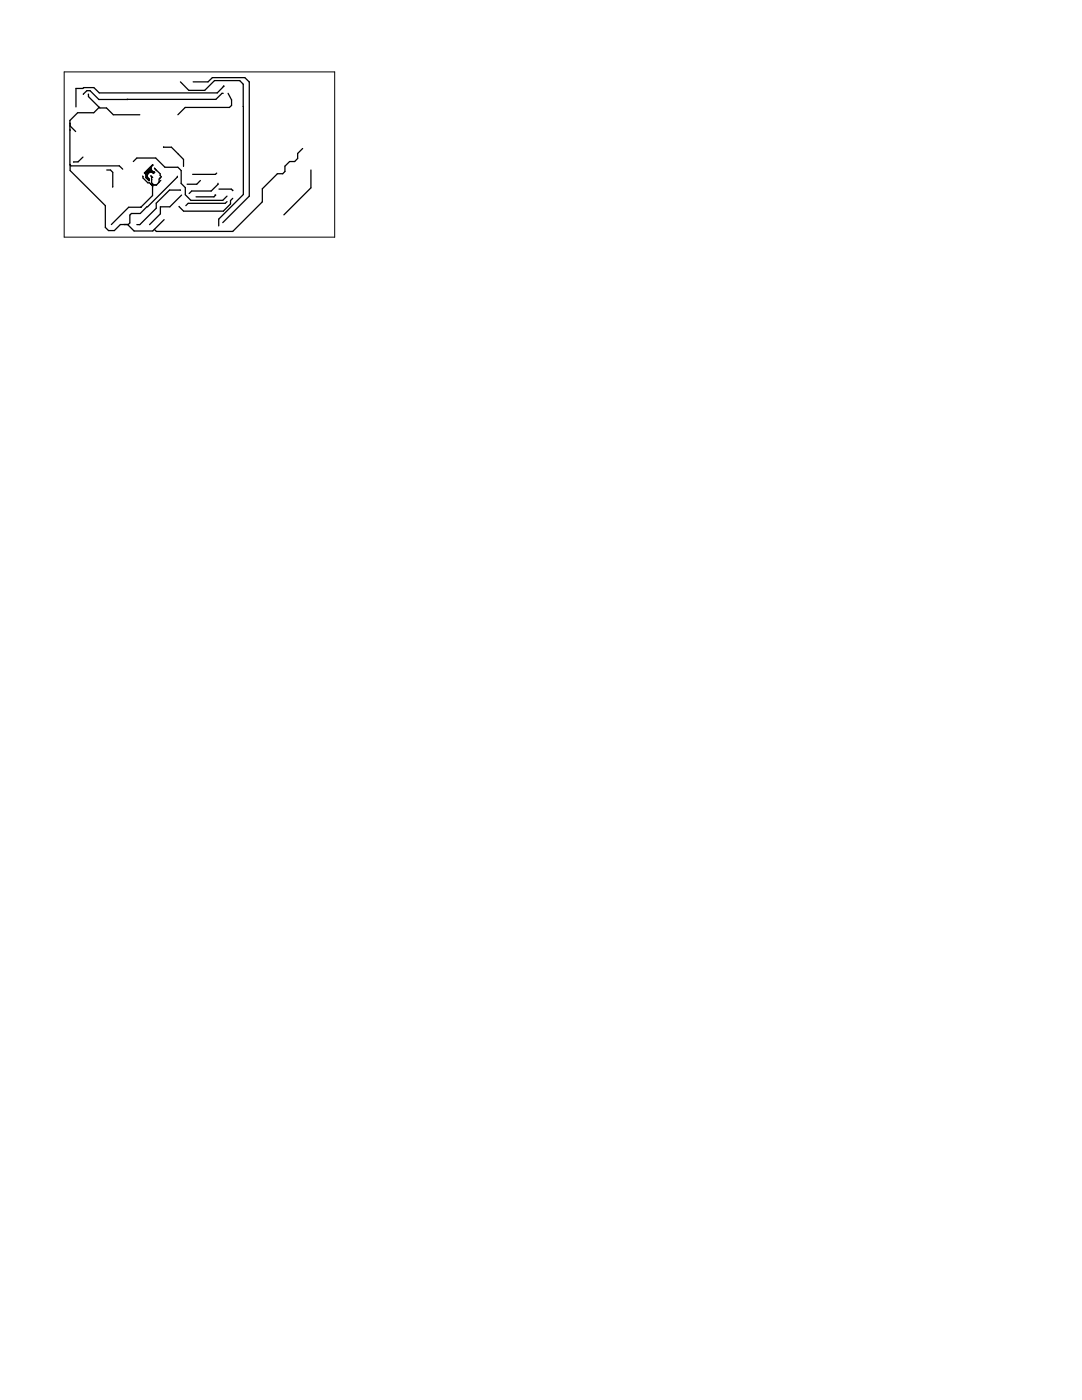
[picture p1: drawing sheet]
<svg xmlns="http://www.w3.org/2000/svg" width="216mm" height="279mm" viewBox="0 0 216 279" stroke-linecap="round" stroke-linejoin="round" font-family="sans-serif">
<g fill="none" stroke="#000" stroke-width=".25">
<path d="M17.6 18.8l.1 .5 2.2 2.2h1.4l1.3 1.4h5.3M25.4 19.8v.1M36 16.3l1.7 1.7h3.2l1.9-1.9h5l.7 .7 .1 22-5 4.9v1.4M38.5 16.3h3l.9-.8h6.5l.8 .9v22.7l-5.3 5.3M44.5 17.3l.2-.1-1.4 1.3h-23.5l-1.1-1-3.5 .2v3.6M44.5 18.6h-.2l-1.2 1.2-23.4 .1-1.7-1.8h-.7l-.7 .7M45.5 18.6l.7 1.3v1.1l-.4 .4h-8.8l-1.5 1.5M13.9 25.9l.1 .1M13.9 32.8l.1 .1M13.9 24.6h.1M14 25.1l1.1 1.1M14 33l.1 .1h9.7l.7 .7"/>
<path d="M16.6 31.3l-1 1h-.9M19.8 21.4l-1.1 1.1h-3.2l-1.6 1.5 .1 10 7 7v4.4l.7 .6h1.1l1.2-1.2h1.6l.3-.3v-1.6l.3-.3h1.8l7.4-7.3v-.1M21.3 33.9h.8l.4 .5v2.9M26.6 32.2l.7-.7h3.8l1.8 1.9h2.6l.7 .6v2.6l.8 .8v1.5l1.1 1.1h6.3l.9-.9M28.4 35.1l.1 .4 1 1h.3l.3 .2M28.9 34.4h.9M29 34.7h.5M29.1 34.9h.3M29.1 34.2h1.4M29.1 35.3h.3M29.1 35.1h.3M29.2 35.6h.4"/>
<path d="M29.3 34h1M29.4 35.8h.4M29.5 33.8h.7M29.7 36h.1M29.8 33.5h.3M30 33.3h.2M30.1 36.7l.2 .2h.9M30.1 36.7l.3 .4M30.2 33.1h.1M30.3 35.8l-.1 .1M30.4 34.4h.4M30.4 36.7v2.3l-2.3 2.4"/>
<path d="M30.4 36.7l.2 .2M30.4 32.9l.1 .1a.76 .76 0 0 0-.3 .8 .76 .76 0 0 0 .7 .6l-.3 .2a.71 .71 0 0 0-1.1 .1 .71 .71 0 0 0 .3 1v.3M30.4 32.9l-1.5 1.6a.69 .69 0 0 1 .2 .9l.7 .6M30.4 32.9h.1M30.5 37.3h-.1M30.5 35.4l-.4-.3 .1 .1v1.3l.2 .2M30.8 33.6l1.2 1.1v.3l.2 .3-.5 .4v.6M30.8 33.6l.4 .5M30.8 33.6h.1M31.2 36.9h.1M31.7 36.3l-.5 .6M31.9 35.5h.1"/>
<path d="M32.1 36l-.4 .3M32.6 29.4h1.6l2.4 2.4v1.4M32.6 29.4h.1M32.6 29.3v.1M36 38l-2.2-.1-2.6 2.7v1l-3.3 3.2h-.6M36.2 38.9l-2.3 2.4h-1.9v1.4l-2.2 2.1M40 36l-.7 .8h-2M42.9 38.9h.1l-.3 .4h-3.6M43.2 34.5l-.2 .3h-4.6M43.5 36.6v.2l-1.4 1.3h-3.9l-.5 .5M43.7 37.7h2.4l.3 .3v-.1M46.4 39.6l-.4 .4v.7l-1.4 1.4h-8l-.8-.9"/>
<path d="M48.5 21.3h.1M60.4 29.6l-1 1v1l-.6 .6h-1l-.9 1v1l-.5 .5h-1l-3.1 3v2.6l-5.9 5.9h-15.2l-.4-.4M62 33.9v3.6l-5.4 5.4M28.1 41.4h-2.4l-3.5 3.4M32.7 43.8l-2.2 2.3h-3.7l-1.3-1.3M45.3 40.2l-.4 .4h-7.4l-.4 .4"/>
</g>
<path d="M12.8 14.4h54v32.9h-54z" fill="none" stroke="#000" stroke-width=".2"/>
</svg>
